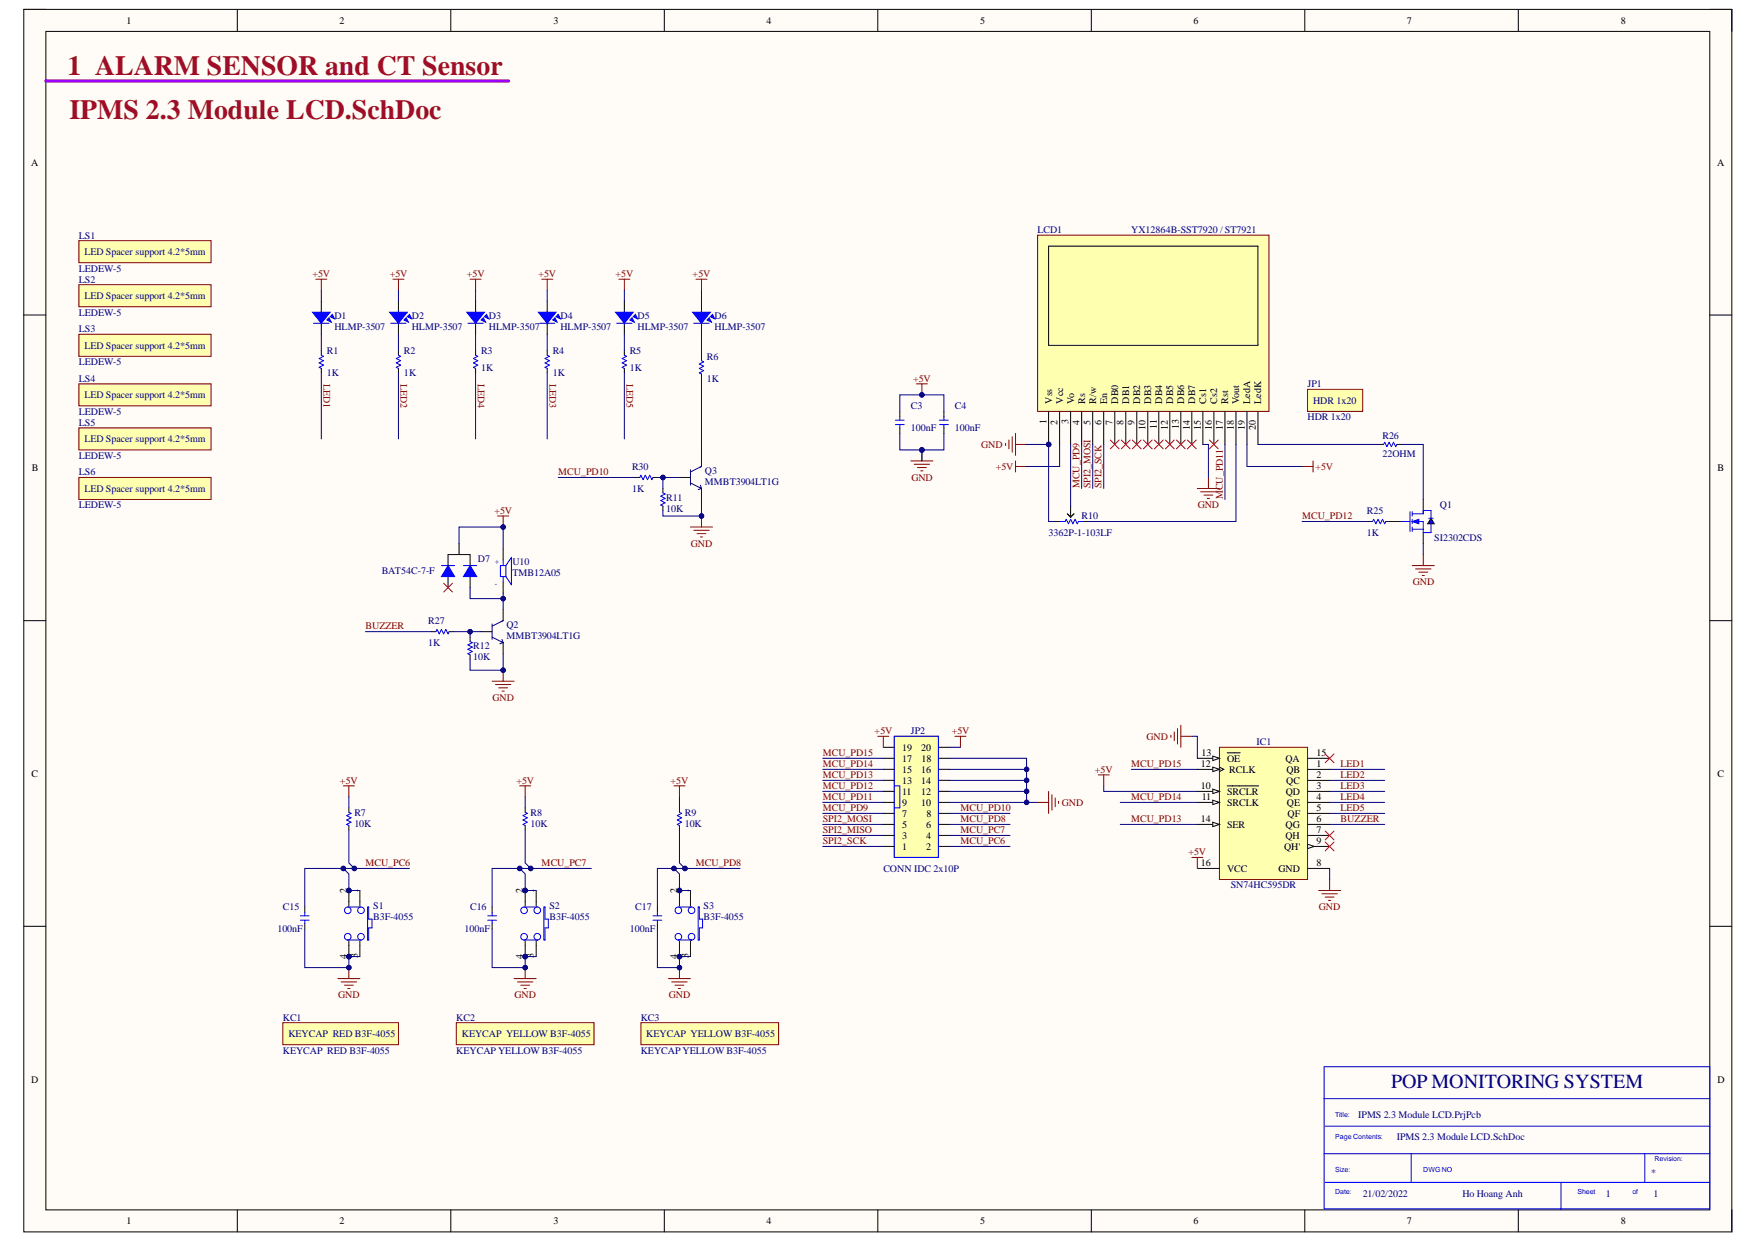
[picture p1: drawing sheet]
<svg xmlns="http://www.w3.org/2000/svg" width="297mm" height="210mm" viewBox="0 0 297 210" stroke-linecap="round" stroke-linejoin="round" font-family="sans-serif">
<defs><g id="words">
<g font-size="4.7" fill="#9e0e29">
<text x="11.4" y="12.7">1 ALARM SENSOR and CT Sensor</text>
<text x="11.7" y="20.1">IPMS 2.3 Module LCD.SchDoc</text>
</g>
<text font-size="3.4" fill="#000080" x="235.1" y="183.7">POP MONITORING SYSTEM</text>
<g font-size="1.7">
<text x="21.4" y="4">1</text>
<text x="57.3" y="4">2</text>
<text x="93.5" y="4">3</text>
<text x="129.5" y="4">4</text>
<text x="165.6" y="4">5</text>
<text x="201.7" y="4">6</text>
<text x="237.7" y="4">7</text>
<text x="273.8" y="4">8</text>
<text x="5.3" y="28">A</text>
<text x="290.1" y="28">A</text>
<text x="176.8" y="71.6" transform="rotate(-90 176.8 71.6)">1</text>
<text x="177.8" y="68.1" transform="rotate(-90 177.8 68.1)">Vss</text>
<text x="178.7" y="71.7" transform="rotate(-90 178.7 71.7)">2</text>
<text x="179.6" y="68.1" transform="rotate(-90 179.6 68.1)">Vcc</text>
<text x="180.5" y="71.7" transform="rotate(-90 180.5 71.7)">3</text>
<text x="181.5" y="68.1" transform="rotate(-90 181.5 68.1)">Vo</text>
<text x="182.4" y="71.7" transform="rotate(-90 182.4 71.7)">4</text>
<text x="183.3" y="68.1" transform="rotate(-90 183.3 68.1)">Rs</text>
<text x="184.3" y="71.7" transform="rotate(-90 184.3 71.7)">5</text>
<text x="185.2" y="68.1" transform="rotate(-90 185.2 68.1)">R/w</text>
<text x="186.1" y="71.7" transform="rotate(-90 186.1 71.7)">6</text>
<text x="187.1" y="68.1" transform="rotate(-90 187.1 68.1)">En</text>
<text x="188" y="71.7" transform="rotate(-90 188 71.7)">7</text>
<text x="188.9" y="68.1" transform="rotate(-90 188.9 68.1)">DB0</text>
<text x="189.9" y="71.7" transform="rotate(-90 189.9 71.7)">8</text>
<text x="190.8" y="68.1" transform="rotate(-90 190.8 68.1)">DB1</text>
<text x="191.7" y="71.7" transform="rotate(-90 191.7 71.7)">9</text>
<text x="192.6" y="68.1" transform="rotate(-90 192.6 68.1)">DB2</text>
<text x="194.5" y="68.1" transform="rotate(-90 194.5 68.1)">DB3</text>
<text x="196.4" y="68.1" transform="rotate(-90 196.4 68.1)">DB4</text>
<text x="198.2" y="68.1" transform="rotate(-90 198.2 68.1)">DB5</text>
<text x="200.1" y="68.1" transform="rotate(-90 200.1 68.1)">DB6</text>
<text x="201.9" y="68.1" transform="rotate(-90 201.9 68.1)">DB7</text>
<text x="203.8" y="68.1" transform="rotate(-90 203.8 68.1)">Cs1</text>
<text x="205.7" y="68.1" transform="rotate(-90 205.7 68.1)">Cs2</text>
<text x="207.5" y="68.1" transform="rotate(-90 207.5 68.1)">Rst</text>
<text x="209.4" y="68.1" transform="rotate(-90 209.4 68.1)">Vout</text>
<text x="211.3" y="68.1" transform="rotate(-90 211.3 68.1)">LedA</text>
<text x="213.1" y="68.1" transform="rotate(-90 213.1 68.1)">LedK</text>
<text x="193.6" y="72.6" transform="rotate(-90 193.6 72.6)">10</text>
<text x="195.4" y="72.4" transform="rotate(-90 195.4 72.4)">11</text>
<text x="197.3" y="72.6" transform="rotate(-90 197.3 72.6)">12</text>
<text x="199.2" y="72.5" transform="rotate(-90 199.2 72.5)">13</text>
<text x="201" y="72.6" transform="rotate(-90 201 72.6)">14</text>
<text x="202.9" y="72.5" transform="rotate(-90 202.9 72.5)">15</text>
<text x="204.7" y="72.6" transform="rotate(-90 204.7 72.6)">16</text>
<text x="206.6" y="72.5" transform="rotate(-90 206.6 72.5)">17</text>
<text x="208.5" y="72.5" transform="rotate(-90 208.5 72.5)">18</text>
<text x="210.3" y="72.6" transform="rotate(-90 210.3 72.6)">19</text>
<text x="212.2" y="72.6" transform="rotate(-90 212.2 72.6)">20</text>
<text x="5.4" y="79.6">B</text>
<text x="290.2" y="79.6">B</text>
<text x="5.3" y="131.2">C</text>
<text x="152.4" y="130.5">15</text>
<text x="152.4" y="128.6">17</text>
<text x="152.4" y="126.8">19</text>
<text x="155.6" y="130.5">16</text>
<text x="155.6" y="126.8">20</text>
<text x="155.7" y="128.6">18</text>
<text x="202.9" y="129.6">12</text>
<text x="203" y="127.7">13</text>
<text x="207.3" y="128.6">OE</text>
<text x="207.7" y="130.5">RCLK</text>
<text x="217.2" y="128.6">QA</text>
<text x="217.4" y="130.5">QB</text>
<text x="222.4" y="127.7">15</text>
<text x="222.4" y="129.6">1</text>
<text x="222.4" y="131.4">2</text>
<text x="290.2" y="131.2">C</text>
<text x="152.4" y="137.9">7</text>
<text x="152.4" y="136.1">9</text>
<text x="152.4" y="134.2">11</text>
<text x="152.4" y="132.4">13</text>
<text x="155.6" y="136.1">10</text>
<text x="155.6" y="134.2">12</text>
<text x="155.6" y="132.4">14</text>
<text x="156.5" y="137.9">8</text>
<text x="202.9" y="133.3">10</text>
<text x="203" y="135.2">11</text>
<text x="207.3" y="134.2">SRCLR</text>
<text x="207.3" y="136.1">SRCLK</text>
<text x="217.3" y="134.2">QD</text>
<text x="217.3" y="132.4">QC</text>
<text x="217.4" y="136.1">QE</text>
<text x="217.6" y="137.9">QF</text>
<text x="222.4" y="133.3">3</text>
<text x="222.4" y="135.2">4</text>
<text x="222.4" y="137">5</text>
<text x="152.4" y="143.5">1</text>
<text x="152.4" y="141.7">3</text>
<text x="152.4" y="139.8">5</text>
<text x="156.5" y="143.5">2</text>
<text x="156.5" y="141.7">4</text>
<text x="156.5" y="139.8">6</text>
<text x="202.9" y="138.9">14</text>
<text x="207.3" y="139.8">SER</text>
<text x="217" y="143.5">QH'</text>
<text x="217.2" y="139.8">QG</text>
<text x="217.2" y="141.7">QH</text>
<text x="222.4" y="138.9">6</text>
<text x="222.4" y="140.7">7</text>
<text x="222.4" y="142.6">9</text>
<text x="202.9" y="146.3">16</text>
<text x="207.3" y="147.2">VCC</text>
<text x="216" y="147.2">GND</text>
<text x="222.4" y="146.3">8</text>
<text x="58.6" y="150.7" transform="rotate(-90 58.6 150.7)">2</text>
<text x="60.4" y="150.7" transform="rotate(-90 60.4 150.7)">1</text>
<text x="88.4" y="150.7" transform="rotate(-90 88.4 150.7)">2</text>
<text x="90.2" y="150.7" transform="rotate(-90 90.2 150.7)">1</text>
<text x="114.4" y="150.7" transform="rotate(-90 114.4 150.7)">2</text>
<text x="116.3" y="150.7" transform="rotate(-90 116.3 150.7)">1</text>
<text x="58.6" y="161.9" transform="rotate(-90 58.6 161.9)">4</text>
<text x="60.4" y="161.9" transform="rotate(-90 60.4 161.9)">3</text>
<text x="88.4" y="161.9" transform="rotate(-90 88.4 161.9)">4</text>
<text x="90.2" y="161.9" transform="rotate(-90 90.2 161.9)">3</text>
<text x="114.4" y="161.9" transform="rotate(-90 114.4 161.9)">4</text>
<text x="116.3" y="161.9" transform="rotate(-90 116.3 161.9)">3</text>
<text x="5.3" y="182.8">D</text>
<text x="290.2" y="182.8">D</text>
<text x="21.4" y="206.8">1</text>
<text x="57.3" y="206.8">2</text>
<text x="93.5" y="206.8">3</text>
<text x="129.5" y="206.8">4</text>
<text x="165.6" y="206.8">5</text>
<text x="201.7" y="206.8">6</text>
<text x="237.7" y="206.8">7</text>
<text x="273.8" y="206.8">8</text>
</g>
<g font-size="1.7" fill="#000080">
<text x="13.3" y="40.3">LS1</text>
<text x="175.3" y="39.4">LCD1</text>
<text x="191.1" y="39.4">YX12864B-SST7920 / ST7921</text>
<text x="13.3" y="45.9">LEDEW-5</text>
<text x="13.3" y="47.7">LS2</text>
<text x="14.3" y="43.1">LED Spacer support 4.2*5mm</text>
<text x="13.3" y="53.3">LEDEW-5</text>
<text x="14.3" y="50.5">LED Spacer support 4.2*5mm</text>
<text x="56.5" y="53.9">D1</text>
<text x="69.6" y="53.9">D2</text>
<text x="82.6" y="53.9">D3</text>
<text x="94.7" y="53.9">D4</text>
<text x="107.7" y="53.9">D5</text>
<text x="120.7" y="53.9">D6</text>
<text x="13.3" y="56.1">LS3</text>
<text x="14.3" y="58.9">LED Spacer support 4.2*5mm</text>
<text x="55.2" y="59.8">R1</text>
<text x="56.5" y="55.7">HLMP-3507</text>
<text x="68.3" y="59.8">R2</text>
<text x="69.6" y="55.7">HLMP-3507</text>
<text x="81.3" y="59.8">R3</text>
<text x="82.6" y="55.7">HLMP-3507</text>
<text x="93.4" y="59.8">R4</text>
<text x="94.7" y="55.7">HLMP-3507</text>
<text x="106.4" y="59.8">R5</text>
<text x="107.7" y="55.7">HLMP-3507</text>
<text x="120.7" y="55.7">HLMP-3507</text>
<text x="13.3" y="61.7">LEDEW-5</text>
<text x="13.3" y="64.5">LS4</text>
<text x="55.2" y="63.5">1K</text>
<text x="68.3" y="63.5">1K</text>
<text x="81.3" y="62.6">1K</text>
<text x="93.4" y="63.5">1K</text>
<text x="106.4" y="62.6">1K</text>
<text x="119.4" y="60.8">R6</text>
<text x="119.4" y="64.5">1K</text>
<text x="220.9" y="65.4">JP1</text>
<text x="13.3" y="70">LEDEW-5</text>
<text x="13.3" y="71.9">LS5</text>
<text x="14.3" y="67.3">LED Spacer support 4.2*5mm</text>
<text x="153.9" y="69.1">C3</text>
<text x="161.3" y="69.1">C4</text>
<text x="220.9" y="71">HDR 1x20</text>
<text x="221.9" y="68.2">HDR 1x20</text>
<text x="13.3" y="77.5">LEDEW-5</text>
<text x="14.3" y="74.7">LED Spacer support 4.2*5mm</text>
<text x="153.9" y="72.8">100nF</text>
<text x="161.3" y="72.8">100nF</text>
<text x="233.6" y="74.1">R26</text>
<text x="233.6" y="77.1">22OHM</text>
<text x="13.3" y="80.3">LS6</text>
<text x="14.3" y="83.1">LED Spacer support 4.2*5mm</text>
<text x="106.8" y="79.3">R30</text>
<text x="106.8" y="83.1">1K</text>
<text x="119.1" y="80.1">Q3</text>
<text x="119.1" y="82">MMBT3904LT1G</text>
<text x="13.3" y="85.8">LEDEW-5</text>
<text x="112.6" y="84.5">R11</text>
<text x="112.6" y="86.4">10K</text>
<text x="182.7" y="87.7">R10</text>
<text x="231" y="86.8">R25</text>
<text x="243.3" y="85.8">Q1</text>
<text x="80.7" y="95">D7</text>
<text x="86.6" y="95.4">U10</text>
<text x="177.2" y="90.5">3362P-1-103LF</text>
<text x="231" y="90.5">1K</text>
<text x="242.3" y="91.4">SI2302CDS</text>
<text x="64.5" y="97">BAT54C-7-F</text>
<text x="86.6" y="97.3">TMB12A05</text>
<text x="72.4" y="105.4">R27</text>
<text x="85.6" y="106.1">Q2</text>
<text x="85.6" y="108">MMBT3904LT1G</text>
<text x="72.4" y="109.1">1K</text>
<text x="80" y="109.7">R12</text>
<text x="80" y="111.5">10K</text>
<text x="153.9" y="124">JP2</text>
<text x="212.3" y="125.9">IC1</text>
<text x="59.9" y="137.7">R7</text>
<text x="89.7" y="137.7">R8</text>
<text x="115.7" y="137.7">R9</text>
<text x="59.9" y="139.6">10K</text>
<text x="89.7" y="139.6">10K</text>
<text x="115.7" y="139.6">10K</text>
<text x="149.3" y="147.2">CONN IDC 2x10P</text>
<text x="47.8" y="153.7">C15</text>
<text x="63.1" y="153.6">S1</text>
<text x="63.1" y="155.4">B3F-4055</text>
<text x="79.4" y="153.7">C16</text>
<text x="92.8" y="153.6">S2</text>
<text x="92.8" y="155.4">B3F-4055</text>
<text x="107.3" y="153.7">C17</text>
<text x="118.9" y="153.6">S3</text>
<text x="118.9" y="155.4">B3F-4055</text>
<text x="208" y="150">SN74HC595DR</text>
<text x="46.9" y="157.5">100nF</text>
<text x="78.5" y="157.5">100nF</text>
<text x="106.4" y="157.5">100nF</text>
<text x="47.8" y="172.3">KC1</text>
<text x="77.1" y="172.3">KC2</text>
<text x="108.3" y="172.3">KC3</text>
<text x="47.8" y="177.9">KEYCAP RED B3F-4055</text>
<text x="48.7" y="175.1">KEYCAP RED B3F-4055</text>
<text x="77.1" y="177.9">KEYCAP YELLOW B3F-4055</text>
<text x="78" y="175.1">KEYCAP YELLOW B3F-4055</text>
<text x="108.3" y="177.9">KEYCAP YELLOW B3F-4055</text>
<text x="109.2" y="175.1">KEYCAP YELLOW B3F-4055</text>
<text x="229.5" y="188.7">IPMS 2.3 Module LCD.PrjPcb</text>
<text x="236" y="192.4">IPMS 2.3 Module LCD.SchDoc</text>
<text x="230.2" y="202.1">21/02/2022</text>
<text x="247.1" y="202.1">Ho Hoang Anh</text>
<text x="271.3" y="202.1">1</text>
<text x="279" y="198.6">*</text>
<text x="279.4" y="202.1">1</text>
</g>
<g font-size="1.7" fill="#800000">
<text x="52.8" y="46.8">+5V</text>
<text x="65.9" y="46.8">+5V</text>
<text x="78.9" y="46.8">+5V</text>
<text x="91" y="46.8">+5V</text>
<text x="104" y="46.8">+5V</text>
<text x="117" y="46.8">+5V</text>
<text x="54.6" y="64.8" transform="rotate(90 54.6 64.8)">LED1</text>
<text x="67.7" y="64.8" transform="rotate(90 67.7 64.8)">LED2</text>
<text x="80.7" y="64.8" transform="rotate(90 80.7 64.8)">LED4</text>
<text x="92.8" y="64.8" transform="rotate(90 92.8 64.8)">LED3</text>
<text x="105.9" y="64.8" transform="rotate(90 105.9 64.8)">LED5</text>
<text x="154.3" y="64.5">+5V</text>
<text x="165.8" y="75.6">GND</text>
<text x="94.3" y="80.3">MCU_PD10</text>
<text x="154" y="81.2">GND</text>
<text x="168.2" y="79.3">+5V</text>
<text x="182.4" y="82.5" transform="rotate(-90 182.4 82.5)">MCU_PD9</text>
<text x="184.3" y="82.5" transform="rotate(-90 184.3 82.5)">SPI2_MOSI</text>
<text x="186.1" y="82.5" transform="rotate(-90 186.1 82.5)">SPI2_SCK</text>
<text x="222.2" y="79.3">+5V</text>
<text x="83.5" y="86.8">+5V</text>
<text x="202.4" y="85.8">GND</text>
<text x="206.6" y="84.3" transform="rotate(-90 206.6 84.3)">MCU_PD11</text>
<text x="220" y="87.7">MCU_PD12</text>
<text x="116.7" y="92.4">GND</text>
<text x="238.7" y="98.9">GND</text>
<text x="61.7" y="106.3">BUZZER</text>
<text x="83.2" y="118.4">GND</text>
<text x="147.8" y="124">+5V</text>
<text x="160.8" y="124">+5V</text>
<text x="193.7" y="124.9">GND</text>
<text x="139" y="127.7">MCU_PD15</text>
<text x="139" y="129.6">MCU_PD14</text>
<text x="139" y="131.4">MCU_PD13</text>
<text x="185" y="130.5">+5V</text>
<text x="191.1" y="129.6">MCU_PD15</text>
<text x="226.5" y="129.6">LED1</text>
<text x="226.5" y="131.4">LED2</text>
<text x="57.4" y="132.4">+5V</text>
<text x="87.3" y="132.4">+5V</text>
<text x="113.3" y="132.4">+5V</text>
<text x="139" y="135.2">MCU_PD11</text>
<text x="139" y="133.3">MCU_PD12</text>
<text x="139" y="137">MCU_PD9</text>
<text x="162.3" y="137">MCU_PD10</text>
<text x="179.4" y="136.1">GND</text>
<text x="191.1" y="135.2">MCU_PD14</text>
<text x="226.5" y="133.3">LED3</text>
<text x="226.5" y="135.2">LED4</text>
<text x="226.5" y="137">LED5</text>
<text x="139" y="142.6">SPI2_SCK</text>
<text x="139" y="138.9">SPI2_MOSI</text>
<text x="139" y="140.7">SPI2_MISO</text>
<text x="162.3" y="138.9">MCU_PD8</text>
<text x="162.3" y="142.6">MCU_PC6</text>
<text x="162.3" y="140.7">MCU_PC7</text>
<text x="191.1" y="138.9">MCU_PD13</text>
<text x="226.5" y="138.9">BUZZER</text>
<text x="61.7" y="146.3">MCU_PC6</text>
<text x="91.5" y="146.3">MCU_PC7</text>
<text x="117.6" y="146.3">MCU_PD8</text>
<text x="200.8" y="144.4">+5V</text>
<text x="222.8" y="153.7">GND</text>
<text x="57.1" y="168.6">GND</text>
<text x="87" y="168.6">GND</text>
<text x="113" y="168.6">GND</text>
</g>
<g font-size="1.4" fill="#000080">
<text x="83.6" y="95.2">+</text>
<text x="83.6" y="98.9">-</text>
</g>
<g font-size="1.2" fill="#00f">
<text x="225.6" y="188.6">Title:</text>
<text x="225.6" y="197.9">Size:</text>
<text x="225.6" y="192.4">Page Contents:</text>
<text x="240.5" y="197.9">DWG NO</text>
<text x="279.6" y="196.1">Revision:</text>
<text x="225.6" y="201.6">Date:</text>
<text x="266.5" y="201.6">Sheet</text>
<text x="275.8" y="201.6">of</text>
</g>
</g></defs>
<path d="M4 1.6h288.6v206.4h-288.6z" fill-rule="evenodd" fill="#fffcf8"/>
<path d="M4 1.6h288.6v206.4h-288.6z" fill="none" stroke="#000" stroke-width=".17"/>
<path d="M7.8 5.3h281.1v199h-281.1z" fill-rule="evenodd" fill="#fffcf8"/>
<g fill="none" stroke="#000" stroke-width=".17">
<path d="M4 1.6h3.7M7.8 5.3h281.1v199h-281.1zM40.1 1.6v3.7M76.2 1.6v3.7M112.2 1.6v3.7M148.3 1.6v3.7M184.4 1.6v3.7M220.5 1.6v3.7M256.5 1.6v3.7M288.9 1.6h3.7v3.7M4 53.2h3.7M288.9 53.2h3.7"/>
<path d="M4 104.8h3.7M288.9 104.8h3.7M4 156.4h3.7M288.9 156.4h3.7M40.1 204.3v3.7M76.2 204.3v3.7M112.2 204.3v3.7M148.3 204.3v3.7M184.4 204.3v3.7M220.5 204.3v3.7M256.5 204.3v3.7M292.6 204.3v3.7"/>
</g>
<path d="M55.8 53.5l.4-.4 .3 .7z" fill="#00f"/>
<path d="M55.8 53.5l.4-.4 .3 .7z" fill="none" stroke="#00f" stroke-width=".17"/>
<path d="M55.2 54l.4-.3 .4 .7z" fill="#00f"/>
<path d="M55.2 54l.4-.3 .4 .7z" fill="none" stroke="#00f" stroke-width=".17"/>
<path d="M52.8 52.7h3l-1.5 1.9z" fill="#00f"/>
<path d="M52.8 52.7h3l-1.5 1.9zM53 54.6h2.6M54.3 52.5v.6M54.3 54.4v.4M54.3 60l.4 .2-.8 .3 .8 .4-.8 .4 .8 .4-.8 .3 .4 .2" fill="none" stroke="#00f" stroke-width=".17"/>
<path d="M54.3 50.9v1.8M54.3 54.6v1.8M54.3 59.2v.8M54.3 62.2v.8" fill="none" stroke="#000" stroke-width=".17"/>
<path d="M53.4 47.1h1.8M54.3 47.1v1.9" fill="none" stroke="#800000" stroke-width=".17"/>
<path d="M68.8 53.5l.4-.4 .4 .7z" fill="#00f"/>
<path d="M68.8 53.5l.4-.4 .4 .7z" fill="none" stroke="#00f" stroke-width=".17"/>
<path d="M68.3 54l.3-.3 .4 .7z" fill="#00f"/>
<path d="M68.3 54l.3-.3 .4 .7z" fill="none" stroke="#00f" stroke-width=".17"/>
<path d="M65.8 52.7h3l-1.5 1.9z" fill="#00f"/>
<path d="M65.8 52.7h3l-1.5 1.9zM66 54.6h2.6M67.3 52.5v.6M67.3 54.4v.4M67.3 60l.4 .2-.8 .3 .8 .4-.8 .4 .8 .4-.8 .3 .4 .2" fill="none" stroke="#00f" stroke-width=".17"/>
<path d="M67.3 50.9v1.8M67.3 54.6v1.8M67.3 59.2v.8M67.3 62.2v.8" fill="none" stroke="#000" stroke-width=".17"/>
<path d="M81.8 53.5l.4-.4 .4 .7z" fill="#00f"/>
<path d="M81.8 53.5l.4-.4 .4 .7z" fill="none" stroke="#00f" stroke-width=".17"/>
<path d="M81.3 54l.4-.3 .3 .7z" fill="#00f"/>
<path d="M81.3 54l.4-.3 .3 .7z" fill="none" stroke="#00f" stroke-width=".17"/>
<path d="M78.9 52.7h2.9l-1.4 1.9z" fill="#00f"/>
<path d="M78.9 52.7h2.9l-1.4 1.9zM79.1 54.6h2.6M80.4 52.5v.6M80.4 54.4v.4M80.4 60l.3 .2-.7 .3 .7 .4-.7 .4 .7 .4-.7 .3 .4 .2" fill="none" stroke="#00f" stroke-width=".17"/>
<path d="M80.4 50.9v1.8M80.4 54.6v1.8M80.4 59.2v.8M80.4 62.2v.8" fill="none" stroke="#000" stroke-width=".17"/>
<path d="M93.9 53.5l.4-.4 .4 .7z" fill="#00f"/>
<path d="M93.9 53.5l.4-.4 .4 .7z" fill="none" stroke="#00f" stroke-width=".17"/>
<path d="M93.4 54l.4-.3 .3 .7z" fill="#00f"/>
<path d="M93.4 54l.4-.3 .3 .7z" fill="none" stroke="#00f" stroke-width=".17"/>
<path d="M91 52.7h2.9l-1.4 1.9z" fill="#00f"/>
<path d="M91 52.7h2.9l-1.4 1.9zM91.2 54.6h2.6M92.5 52.5v.6M92.5 54.4v.4M92.5 60l.3 .2-.7 .3 .7 .4-.7 .4 .7 .4-.7 .3 .4 .2" fill="none" stroke="#00f" stroke-width=".17"/>
<path d="M92.5 50.9v1.8M92.5 54.6v1.8M92.5 59.2v.8M92.5 62.2v.8" fill="none" stroke="#000" stroke-width=".17"/>
<path d="M107 53.5l.4-.4 .3 .7z" fill="#00f"/>
<path d="M107 53.5l.4-.4 .3 .7z" fill="none" stroke="#00f" stroke-width=".17"/>
<path d="M106.4 54l.4-.3 .4 .7z" fill="#00f"/>
<path d="M106.4 54l.4-.3 .4 .7z" fill="none" stroke="#00f" stroke-width=".17"/>
<path d="M104 52.7h3l-1.5 1.9z" fill="#00f"/>
<path d="M104 52.7h3l-1.5 1.9zM104.2 54.6h2.6M105.5 52.5v.6M105.5 54.4v.4M105.5 60l.4 .2-.8 .3 .8 .4-.8 .4 .8 .4-.8 .3 .4 .2" fill="none" stroke="#00f" stroke-width=".17"/>
<path d="M105.5 50.9v1.8M105.5 54.6v1.8M105.5 59.2v.8M105.5 62.2v.8" fill="none" stroke="#000" stroke-width=".17"/>
<path d="M120.4 53.1l.4 .7-.8-.3z" fill="#00f"/>
<path d="M120.4 53.1l.4 .7-.8-.3z" fill="none" stroke="#00f" stroke-width=".17"/>
<path d="M119.5 54l.3-.3 .4 .7z" fill="#00f"/>
<path d="M119.5 54l.3-.3 .4 .7z" fill="none" stroke="#00f" stroke-width=".17"/>
<path d="M117 52.7h3l-1.5 1.9z" fill="#00f"/>
<path d="M117 52.7h3l-1.5 1.9zM117.2 54.6h2.6M118.5 52.5v.6M118.5 54.4v.4M118.5 60.9l.4 .2-.7 .4 .7 .3-.7 .4 .7 .4-.7 .4 .3 .1M58.9 137.2l.4 .2-.7 .3 .7 .4-.7 .4 .7 .3-.7 .4 .3 .2" fill="none" stroke="#00f" stroke-width=".17"/>
<path d="M118.5 50.9v1.8M118.5 54.6v1.8M118.5 60.2v.7M118.5 63.1v.8M58.9 136.4v.8M58.9 139.4v.7" fill="none" stroke="#000" stroke-width=".17"/>
<path d="M58 132.7h1.9M58.9 132.7v1.9M57.1 165.3h3.7M57.6 165.8h2.7M58.2 166.4h1.5M58.8 166.9h.3M58.9 163.4v1.9" fill="none" stroke="#800000" stroke-width=".17"/>
<circle cx="58.9" cy="163.4" r=".37" fill="#000080"/>
<circle cx="58.9" cy="163.4" r=".37" fill="none" stroke="#000080" stroke-width=".17"/>
<path d="M87.8 132.7h1.9M88.7 132.7v1.9M86.9 165.3h3.7M87.4 165.8h2.6M88 166.4h1.5M88.6 166.9h.3M88.7 163.4v1.9" fill="none" stroke="#800000" stroke-width=".17"/>
<path d="M88.7 136.4v.8M88.7 139.4v.7" fill="none" stroke="#000" stroke-width=".17"/>
<path d="M88.7 137.2l.4 .2-.7 .3 .7 .4-.7 .4 .7 .3-.7 .4 .3 .2" fill="none" stroke="#00f" stroke-width=".17"/>
<circle cx="88.7" cy="163.4" r=".37" fill="#000080"/>
<circle cx="88.7" cy="163.4" r=".37" fill="none" stroke="#000080" stroke-width=".17"/>
<path d="M113.9 132.7h1.8M114.8 132.7v1.9M112.9 165.3h3.8M113.5 165.8h2.6M114.1 166.4h1.4M114.6 166.9h.4M114.8 163.4v1.9" fill="none" stroke="#800000" stroke-width=".17"/>
<path d="M114.8 136.4v.8M114.8 139.4v.7" fill="none" stroke="#000" stroke-width=".17"/>
<path d="M114.8 137.2l.4 .2-.8 .3 .8 .4-.8 .4 .8 .3-.8 .4 .4 .2" fill="none" stroke="#00f" stroke-width=".17"/>
<circle cx="114.8" cy="163.4" r=".37" fill="#000080"/>
<circle cx="114.8" cy="163.4" r=".37" fill="none" stroke="#000080" stroke-width=".17"/>
<path d="M154.8 64.8h1.9M155.8 64.8v1.9M169.9 74.9v.3M170.5 74.3v1.5M171 73.8v2.6M171.6 73.2v3.7M171.6 77.8v1.9M171.6 75.1h1.9M171.6 78.8h1.9M220 78.8h1.9M221.9 77.8v1.9" fill="none" stroke="#800000" stroke-width=".17"/>
<path d="M152 69.5v.9M152 72.3v.9" fill="none" stroke="#000" stroke-width=".17"/>
<path d="M151.3 71h1.5M151.3 71.7h1.5M152 70.4v.6M152 71.7v.6" fill="none" stroke="#00f" stroke-width=".17"/>
<circle cx="155.8" cy="66.7" r=".37" fill="#000080"/>
<circle cx="155.8" cy="66.7" r=".37" fill="none" stroke="#000080" stroke-width=".17"/>
<path d="M153.9 77.8h3.7M154.5 78.4h2.6M155 79h1.5M155.6 79.5h.4M155.8 76v1.8" fill="none" stroke="#800000" stroke-width=".17"/>
<circle cx="155.8" cy="76" r=".37" fill="#000080"/>
<circle cx="155.8" cy="76" r=".37" fill="none" stroke="#000080" stroke-width=".17"/>
<circle cx="58.9" cy="150.4" r=".37" fill="#000080"/>
<circle cx="58.9" cy="150.4" r=".37" fill="none" stroke="#000080" stroke-width=".17"/>
<circle cx="58.9" cy="161.5" r=".37" fill="#000080"/>
<circle cx="58.9" cy="161.5" r=".37" fill="none" stroke="#000080" stroke-width=".17"/>
<path d="M58.9 150.4v1.8M60.8 150.4v1.8" fill="none" stroke="#000" stroke-width=".17"/>
<circle cx="58.9" cy="150.4" r=".37" fill="#000080"/>
<circle cx="58.9" cy="150.4" r=".37" fill="none" stroke="#000080" stroke-width=".17"/>
<g fill="none" stroke="#00f" stroke-width=".17">
<path d="M62.1 153.2h.2v2h.6v1.5h-.6v2h-.2z"/>
<circle cx="61" cy="153.7" r=".56"/>
<circle cx="61" cy="158.2" r=".56"/>
</g>
<path d="M58.9 159.7v1.8M60.8 159.7v1.8" fill="none" stroke="#000" stroke-width=".17"/>
<circle cx="58.9" cy="161.5" r=".37" fill="#000080"/>
<circle cx="58.9" cy="161.5" r=".37" fill="none" stroke="#000080" stroke-width=".17"/>
<g fill="none" stroke="#00f" stroke-width=".17">
<path d="M58.8 153.2h2.2M58.8 158.7h2.2"/>
<circle cx="58.8" cy="153.7" r=".56"/>
<circle cx="58.8" cy="158.2" r=".56"/>
</g>
<path d="M58.9 152.2v.8M58.9 158.9v.8M60.8 152.2v.8M60.8 158.9v.8" fill="none" stroke="#000" stroke-width=".17"/>
<circle cx="88.7" cy="150.4" r=".37" fill="#000080"/>
<circle cx="88.7" cy="150.4" r=".37" fill="none" stroke="#000080" stroke-width=".17"/>
<circle cx="88.7" cy="161.5" r=".37" fill="#000080"/>
<circle cx="88.7" cy="161.5" r=".37" fill="none" stroke="#000080" stroke-width=".17"/>
<path d="M88.7 150.4v1.8M90.6 150.4v1.8" fill="none" stroke="#000" stroke-width=".17"/>
<circle cx="88.7" cy="150.4" r=".37" fill="#000080"/>
<circle cx="88.7" cy="150.4" r=".37" fill="none" stroke="#000080" stroke-width=".17"/>
<g fill="none" stroke="#00f" stroke-width=".17">
<path d="M91.9 153.2h.2v2h.5v1.5h-.5v2h-.2z"/>
<circle cx="90.8" cy="153.7" r=".56"/>
<circle cx="90.8" cy="158.2" r=".56"/>
</g>
<path d="M88.7 159.7v1.8M90.6 159.7v1.8" fill="none" stroke="#000" stroke-width=".17"/>
<circle cx="88.7" cy="161.5" r=".37" fill="#000080"/>
<circle cx="88.7" cy="161.5" r=".37" fill="none" stroke="#000080" stroke-width=".17"/>
<g fill="none" stroke="#00f" stroke-width=".17">
<path d="M88.6 153.2h2.2M88.6 158.7h2.2"/>
<circle cx="88.5" cy="153.7" r=".56"/>
<circle cx="88.5" cy="158.2" r=".56"/>
</g>
<path d="M88.7 152.2v.8M88.7 158.9v.8M90.6 152.2v.8M90.6 158.9v.8" fill="none" stroke="#000" stroke-width=".17"/>
<circle cx="114.8" cy="150.4" r=".37" fill="#000080"/>
<circle cx="114.8" cy="150.4" r=".37" fill="none" stroke="#000080" stroke-width=".17"/>
<circle cx="114.8" cy="161.5" r=".37" fill="#000080"/>
<circle cx="114.8" cy="161.5" r=".37" fill="none" stroke="#000080" stroke-width=".17"/>
<path d="M114.8 150.4v1.8M116.7 150.4v1.8" fill="none" stroke="#000" stroke-width=".17"/>
<circle cx="114.8" cy="150.4" r=".37" fill="#000080"/>
<circle cx="114.8" cy="150.4" r=".37" fill="none" stroke="#000080" stroke-width=".17"/>
<g fill="none" stroke="#00f" stroke-width=".17">
<path d="M118 153.2h.2v2h.5v1.5h-.5v2h-.2z"/>
<circle cx="116.8" cy="153.7" r=".56"/>
<circle cx="116.8" cy="158.2" r=".56"/>
</g>
<path d="M114.8 159.7v1.8M116.7 159.7v1.8" fill="none" stroke="#000" stroke-width=".17"/>
<circle cx="114.8" cy="161.5" r=".37" fill="#000080"/>
<circle cx="114.8" cy="161.5" r=".37" fill="none" stroke="#000080" stroke-width=".17"/>
<g fill="none" stroke="#00f" stroke-width=".17">
<path d="M114.6 153.2h2.3M114.6 158.7h2.3"/>
<circle cx="114.6" cy="153.7" r=".56"/>
<circle cx="114.6" cy="158.2" r=".56"/>
</g>
<path d="M114.8 152.2v.8M114.8 158.9v.8M116.7 152.2v.8M116.7 158.9v.8" fill="none" stroke="#000" stroke-width=".17"/>
<circle cx="177.2" cy="75.1" r=".37" fill="#000080"/>
<circle cx="177.2" cy="75.1" r=".37" fill="none" stroke="#000080" stroke-width=".17"/>
<path d="M175.3 39.7h39.1v29.8h-39.1z" fill-rule="evenodd" fill="#ffffb0"/>
<path d="M175.3 39.7h39.1v29.8h-39.1z" fill="none" stroke="#800000" stroke-width=".17"/>
<path d="M177.2 69.5v5.6" fill="none" stroke="#000" stroke-width=".17"/>
<circle cx="177.2" cy="75.1" r=".37" fill="#000080"/>
<circle cx="177.2" cy="75.1" r=".37" fill="none" stroke="#000080" stroke-width=".17"/>
<g fill="none" stroke="#000" stroke-width=".17">
<path d="M177.2 41.6h35.4v16.7h-35.4zM179 69.5v5.6M180.9 69.5v5.6M182.8 69.5v5.6M184.6 69.5v5.6M186.5 69.5v5.6M188.4 69.5v5.6M190.2 69.5v5.6M192.1 69.5v5.6M193.9 69.5v5.6M195.8 69.5v5.6M197.7 69.5v5.6"/>
<path d="M199.5 69.5v5.6M201.4 69.5v5.6M203.2 69.5v5.6M205.1 69.5v5.6M207 69.5v5.6M208.8 69.5v5.6M210.7 69.5v5.6M212.6 69.5v5.6"/>
</g>
<path d="M206 126.2h14.9v22.3h-14.9z" fill-rule="evenodd" fill="#ffffb0"/>
<path d="M206 126.2h14.9v22.3h-14.9z" fill="none" stroke="#800000" stroke-width=".17"/>
<path d="M202.3 128.1h3.7" fill="none" stroke="#000" stroke-width=".17"/>
<path d="M204.9 127.7l1.1 .4-1.1 .3z" fill="#f8fcff"/>
<path d="M202.3 129.9h3.7M204.9 127.7l1.1 .4-1.1 .3zM207.3 127.1h2.2" fill="none" stroke="#000" stroke-width=".17"/>
<path d="M204.9 129.5l1.1 .4-1.1 .4z" fill="#f8fcff"/>
<path d="M202.3 139.2h3.7M204.9 129.5l1.1 .4-1.1 .4zM206 129.5l.8 .4-.8 .4" fill="none" stroke="#000" stroke-width=".17"/>
<path d="M204.9 138.8l1.1 .4-1.1 .4z" fill="#f8fcff"/>
<path d="M202.3 133.6h3.7M204.9 138.8l1.1 .4-1.1 .4z" fill="none" stroke="#000" stroke-width=".17"/>
<path d="M204.9 133.3l1.1 .3-1.1 .4z" fill="#f8fcff"/>
<path d="M202.3 135.5h3.7M204.9 133.3l1.1 .3-1.1 .4zM207.3 132.7h5.4" fill="none" stroke="#000" stroke-width=".17"/>
<path d="M204.9 135.1l1.1 .4-1.1 .4z" fill="#f8fcff"/>
<path d="M204.9 135.1l1.1 .4-1.1 .4zM220.9 128.1h3.8M220.9 129.9h3.8M220.9 131.8h3.8M220.9 133.6h3.8M220.9 135.5h3.8M220.9 137.4h3.8M220.9 139.2h3.8M220.9 141.1h3.8M220.9 142.9h3.8" fill="none" stroke="#000" stroke-width=".17"/>
<path d="M220.9 142.6l1.1 .3-1.1 .4z" fill="#f8fcff"/>
<path d="M234.9 88.1h1.9M240.5 84.3v1.9M240.5 89.9v1.9M51.5 153.2v.9M51.5 156v.9M83.1 153.2v.9M83.1 156v.9M111.1 153.2v.9M111.1 156v.9M202.3 146.7h3.7M220.9 142.6l1.1 .3-1.1 .4zM220.9 146.7h3.8" fill="none" stroke="#000" stroke-width=".17"/>
<path d="M185.6 130.9h1.8M186.5 130.9v1.8M197.8 124.2v.3M198.4 123.6v1.5M199 123v2.6M199.5 122.5v3.7M199.5 124.3h1.9M222.8 150.4h3.7M223.3 150.9h2.7M223.9 151.5h1.5M224.5 152.1h.3M224.7 148.5v1.9" fill="none" stroke="#800000" stroke-width=".17"/>
<g fill="none" stroke="#00f" stroke-width=".17">
<path d="M236.8 88.1h1.4M238.2 86.4v3.3M238.6 86.8h1.9M238.6 88.1h1.9v1.8M238.6 89.4h1.9M238.6 86.4v.7M238.6 87.7v.7M238.6 89v.7M50.8 155.4h1.4M50.8 154.7h1.4M51.5 154.1v.6M51.5 155.4v.6"/>
<path d="M82.4 155.4h1.5M82.4 154.7h1.5M83.1 154.1v.6M83.1 155.4v.6M110.3 155.4h1.5M110.3 154.7h1.5M111.1 154.1v.6M111.1 155.4v.6"/>
</g>
<path d="M238.6 88.1l1.1-.4v.7z" fill="#00f"/>
<path d="M238.6 88.1l1.1-.4v.7zM240.5 86.2v.6" fill="none" stroke="#00f" stroke-width=".17"/>
<path d="M241.8 87.5l.5 .9h-1.1z" fill="#00f"/>
<path d="M241.8 87.5l.5 .9h-1.1zM81.3 106.7h1.8M85 102.9v1.9M85 108.5v1.9" fill="none" stroke="#000" stroke-width=".17"/>
<path d="M240.5 86.2h1.3v1.3M241.4 87.5h.8M241.8 88.4v1.5h-1.3" fill="none" stroke="#00f" stroke-width=".17"/>
<path d="M238.6 95.5h3.7M239.2 96.1h2.6M239.7 96.6h1.5M240.3 97.2h.4M240.5 93.7v1.8M83.1 115h3.8M83.7 115.6h2.6M84.3 116.2h1.5M84.8 116.7h.4M85 113.2v1.8" fill="none" stroke="#800000" stroke-width=".17"/>
<path d="M83.1 105.4v2.6" fill="none" stroke="#11037f" stroke-width=".17"/>
<path d="M83.1 107.6l1.9 .9M84.6 105l.4-.2-1.9 .9M84.6 108.3l.4 .2M84.8 108l.2 .5M85 108.5l-.5 .2" fill="none" stroke="#000080" stroke-width=".17"/>
<circle cx="85" cy="113.2" r=".37" fill="#000080"/>
<circle cx="85" cy="113.2" r=".37" fill="none" stroke="#000080" stroke-width=".17"/>
<path d="M233.8 75.1l.2-.4 .3 .7 .4-.7 .4 .7 .4-.7 .3 .7 .2-.3M85 94.6v.9M85 97.4v.9M85.5 95.5h-1v1.9h1M85.5 95.5v1.9M85.5 95.5l.9-1.4v4.7l-.9-1.4M231.9 88.1l.2-.4 .4 .7 .3-.7 .4 .7 .4-.7 .4 .7 .2-.3M73.7 106.7l.1-.4 .4 .7 .4-.7 .4 .7 .3-.7 .4 .7 .2-.3" fill="none" stroke="#00f" stroke-width=".17"/>
<path d="M233 75.1h.8M236 75.1h.8M85 92.7v1.9M85 98.3v1.9M231.2 88.1h.7M234.2 88.1h.7M72.9 106.7h.8M75.9 106.7h.7" fill="none" stroke="#000" stroke-width=".17"/>
<path d="M151.1 124.3h7.5v20.5h-7.5z" fill-rule="evenodd" fill="#ffffb0"/>
<g fill="none" stroke="#800000" stroke-width=".17">
<path d="M66.4 47.1h1.9M67.3 47.1v1.9M79.4 47.1h1.9M80.4 47.1v1.9M91.5 47.1h1.9M92.5 47.1v1.9M104.6 47.1h1.8M105.5 47.1v1.9M117.6 47.1h1.9M118.5 47.1v1.9M84.1 87.1h1.8M85 87.1v1.9"/>
<path d="M148.3 124.3h1.9M149.2 124.3v1.9M151.1 124.3h7.5v20.5h-7.5zM161.3 124.3h1.9M162.3 124.3v1.9M175.3 135.5h1.9M177.2 133.6v3.8M177.7 134.2v2.6M178.3 134.8v1.4M178.9 135.3v.4M201.4 144.8h1.8M202.3 144.8v1.9"/>
</g>
<g fill="none" stroke="#000" stroke-width=".17">
<path d="M149.2 139.2h1.9M149.2 137.4h1.9M149.2 135.5h1.9M149.2 133.6h1.9M149.2 131.8h1.9M149.2 129.9h1.9M149.2 128.1h1.9M149.2 126.2h1.9M158.6 139.2h1.8M158.6 137.4h1.8M158.6 135.5h1.8M158.6 133.6h1.8"/>
<path d="M158.6 131.8h1.8M158.6 129.9h1.8M158.6 128.1h1.8M158.6 126.2h1.8M149.2 142.9h1.9M149.2 141.1h1.9M158.6 142.9h1.8M158.6 141.1h1.8"/>
</g>
<path d="M151.1 132.7h.9v3.7h-.9M151.1 124.3h7.5v20.5h-7.5z" fill="none" stroke="#00f" stroke-width=".17"/>
<circle cx="85" cy="89" r=".37" fill="#000080"/>
<g fill="none" stroke="#000080" stroke-width=".17">
<path d="M118.2 79l.3-.2-1.8 .9M116.7 81.6l1.8 .9M118.3 81.9l.2 .6M118.5 82.5l-.5 .2"/>
<circle cx="85" cy="89" r=".37"/>
</g>
<path d="M116.7 89h3.7M117.2 89.6h2.6M117.8 90.1h1.5M118.3 90.7h.4M118.5 87.1v1.9M202.3 82.5h3.7M202.9 83h2.6M203.4 83.6h1.5M204 84.2h.4M204.2 80.6v1.9" fill="none" stroke="#800000" stroke-width=".17"/>
<path d="M118.5 76.9v1.9M159.5 69.5v.9M159.5 72.3v.9M107.4 80.6h.7M110.3 80.6h.8M114.8 80.6h1.9M118.5 82.5v1.8" fill="none" stroke="#000" stroke-width=".17"/>
<path d="M158.7 71h1.5M158.7 71.7h1.5M159.5 70.4v.6M159.5 71.7v.6M108.1 80.6l.2-.3 .4 .7 .3-.7 .4 .7 .4-.7 .3 .7 .2-.4" fill="none" stroke="#00f" stroke-width=".17"/>
<path d="M116.7 79.3v2.6" fill="none" stroke="#11037f" stroke-width=".17"/>
<circle cx="118.5" cy="87.1" r=".37" fill="#000080"/>
<circle cx="118.5" cy="87.1" r=".37" fill="none" stroke="#000080" stroke-width=".17"/>
<path d="M112 83.2l.4 .2-.8 .4 .8 .4-.8 .3 .8 .4-.8 .4 .4 .2M223.7 180.1h65.2v24h-65.2zM223.7 185.5h65.2M223.7 194.8h65.2M223.9 199.7h65M223.9 190.2h65M238.4 194.8v4.9M263.7 199.7v4.6M277.9 194.8v4.9" fill="none" stroke="#00f" stroke-width=".17"/>
<path d="M7.7 13.7h78.2" fill="none" stroke="#90f" stroke-width=".55"/>
<g fill="none" stroke="#f00" stroke-width=".17">
<path d="M187.6 74.3l1.5 1.5M189.1 74.3l-1.5 1.5M189.5 74.3l1.5 1.5M191 74.3l-1.5 1.5M191.3 74.3l1.5 1.5M192.8 74.3l-1.5 1.5M193.2 74.3l1.5 1.5M194.7 74.3l-1.5 1.5M195.1 74.3l1.4 1.5M196.5 74.3l-1.4 1.5M196.9 74.3l1.5 1.5M198.4 74.3l-1.5 1.5"/>
<path d="M198.8 74.3l1.5 1.5M200.3 74.3l-1.5 1.5M200.6 74.3l1.5 1.5M202.1 74.3l-1.5 1.5M204.4 74.3l1.5 1.5M205.9 74.3l-1.5 1.5M223.9 127.3l1.5 1.5M225.4 127.3l-1.5 1.5M223.9 142.2l1.5 1.5M223.9 140.3l1.5 1.5M225.4 142.2l-1.5 1.5M225.4 140.3l-1.5 1.5"/>
</g>
<path d="M75.7 97.4v1.8M77.6 91.8v1.8M112 82.5v.7M112 85.5v.7" fill="none" stroke="#000" stroke-width=".17"/>
<path d="M75.7 95.5l1.1 1.9h-2.2z" fill="#00f"/>
<path d="M74.6 95.5h2.2M75.7 95.5l1.1 1.9h-2.2z" fill="none" stroke="#00f" stroke-width=".17"/>
<path d="M79.4 97.4v1.8" fill="none" stroke="#000" stroke-width=".17"/>
<path d="M79.4 95.5l1.1 1.9h-2.2z" fill="#00f"/>
<path d="M78.3 95.5h2.2M79.4 95.5l1.1 1.9h-2.2zM179 88.1h1l.2-.4 .3 .7 .4-.7 .4 .7 .3-.7 .4 .7 .2-.3h.7" fill="none" stroke="#00f" stroke-width=".17"/>
<path d="M75.7 95.5v-1.9h3.7v1.9M178.1 88.1h.9M180.3 86.8l.6 .5M180.9 85.5v1.8M181.5 86.8l-.6 .5M182.8 88.1h.9" fill="none" stroke="#000" stroke-width=".17"/>
<path d="M75 98.5l1.4 1.5M76.4 98.5l-1.4 1.5" fill="none" stroke="#f00" stroke-width=".17"/>
<path d="M220.9 65.7h9.3v3.8h-9.3z" fill-rule="evenodd" fill="#ffffb0"/>
<path d="M220.9 65.7h9.3v3.8h-9.3z" fill="none" stroke="#800000" stroke-width=".17"/>
<path d="M47.8 172.7h19.5v3.7h-19.5z" fill-rule="evenodd" fill="#ffffb0"/>
<path d="M47.8 172.7h19.5v3.7h-19.5z" fill="none" stroke="#800000" stroke-width=".17"/>
<path d="M77.1 172.7h23.3v3.7h-23.3z" fill-rule="evenodd" fill="#ffffb0"/>
<path d="M77.1 172.7h23.3v3.7h-23.3z" fill="none" stroke="#800000" stroke-width=".17"/>
<path d="M79.4 107.6v.7M79.4 110.6v.7" fill="none" stroke="#000" stroke-width=".17"/>
<path d="M79.4 108.3l.4 .2-.7 .4 .7 .4-.7 .3 .7 .4-.7 .4 .3 .2" fill="none" stroke="#00f" stroke-width=".17"/>
<path d="M108.3 172.7h23.3v3.7h-23.3z" fill-rule="evenodd" fill="#ffffb0"/>
<path d="M108.3 172.7h23.3v3.7h-23.3z" fill="none" stroke="#800000" stroke-width=".17"/>
<g fill="none" stroke="#000080" stroke-width=".17">
<path d="M54.3 63v11.1M67.3 63v11.1M80.4 63v11.1M92.5 63v11.1M105.5 63v11.1M118.5 63.9v13M152 73.2v2.8h3.8M179 75.1v3.7h-5.5M182.8 75.1v7.4M184.6 75.1v7.4M186.5 75.1v7.4M203.2 75.1h1v5.5"/>
<path d="M207 75.1v9.2M208.8 75.1v13h-25.1M210.7 75.1v3.7h9.3M212.6 75.1h20.4M236.8 75.1h3.7v9.2M186.5 132.7v.9h15.8M189.3 135.5h13M189.3 139.2h13M191.1 129.9h11.2M201.4 124.3h.9v3.8M224.7 139.2h9.3M224.7 146.7v1.8"/>
</g>
<circle cx="155.8" cy="76" r=".37" fill="#000080"/>
<g fill="none" stroke="#000080" stroke-width=".17">
<path d="M159.5 73.2v2.8h-3.7v1.8"/>
<circle cx="155.8" cy="76" r=".37"/>
</g>
<circle cx="155.8" cy="76" r=".37" fill="#000080"/>
<g fill="none" stroke="#000080" stroke-width=".17">
<path d="M152 69.5v-2.8h7.5v2.8"/>
<circle cx="155.8" cy="76" r=".37"/>
</g>
<circle cx="155.8" cy="66.7" r=".37" fill="#000080"/>
<g fill="none" stroke="#000080" stroke-width=".17">
<path d="M94.3 80.6h13.1M220 88.1h11.2M240.5 91.8v1.9M61.7 106.7h11.2M69.2 146.7h-17.7v6.5"/>
<circle cx="155.8" cy="66.7" r=".37"/>
</g>
<circle cx="58" cy="146.7" r=".37" fill="#000080"/>
<circle cx="58" cy="146.7" r=".37" fill="none" stroke="#000080" stroke-width=".17"/>
<circle cx="59.9" cy="146.7" r=".37" fill="#000080"/>
<g fill="none" stroke="#000080" stroke-width=".17">
<path d="M58.9 140.1v5.6l1 1"/>
<circle cx="59.9" cy="146.7" r=".37"/>
</g>
<circle cx="59.9" cy="146.7" r=".37" fill="#000080"/>
<g fill="none" stroke="#000080" stroke-width=".17">
<path d="M88.7 140.1v5.6l1 1"/>
<circle cx="59.9" cy="146.7" r=".37"/>
</g>
<circle cx="89.7" cy="146.7" r=".37" fill="#000080"/>
<g fill="none" stroke="#000080" stroke-width=".17">
<path d="M114.8 140.1v5.6l.9 1"/>
<circle cx="89.7" cy="146.7" r=".37"/>
</g>
<circle cx="115.7" cy="146.7" r=".37" fill="#000080"/>
<g fill="none" stroke="#000080" stroke-width=".17">
<path d="M125 146.7h-13.9v6.5"/>
<circle cx="115.7" cy="146.7" r=".37"/>
</g>
<circle cx="113.9" cy="146.7" r=".37" fill="#000080"/>
<circle cx="113.9" cy="146.7" r=".37" fill="none" stroke="#000080" stroke-width=".17"/>
<circle cx="115.7" cy="146.7" r=".37" fill="#000080"/>
<g fill="none" stroke="#000080" stroke-width=".17">
<path d="M58.9 134.6v1.8M88.7 134.6v1.8M114.8 134.6v1.8M160.4 126.2h1.9M160.4 129.9h13.1M224.7 137.4h9.3M224.7 135.5h9.3M224.7 133.6h9.3M224.7 131.8h9.3"/>
<circle cx="115.7" cy="146.7" r=".37"/>
</g>
<circle cx="173.5" cy="129.9" r=".37" fill="#000080"/>
<g fill="none" stroke="#000080" stroke-width=".17">
<path d="M160.4 131.8h13.1"/>
<circle cx="173.5" cy="129.9" r=".37"/>
</g>
<circle cx="173.5" cy="131.8" r=".37" fill="#000080"/>
<g fill="none" stroke="#000080" stroke-width=".17">
<path d="M160.4 133.6h13.1"/>
<circle cx="173.5" cy="131.8" r=".37"/>
</g>
<circle cx="173.5" cy="133.6" r=".37" fill="#000080"/>
<g fill="none" stroke="#000080" stroke-width=".17">
<path d="M160.4 135.5h13.1"/>
<circle cx="173.5" cy="133.6" r=".37"/>
</g>
<circle cx="173.5" cy="135.5" r=".37" fill="#000080"/>
<g fill="none" stroke="#000080" stroke-width=".17">
<path d="M54.3 49v1.9M54.3 56.4v2.8M67.3 49v1.9M67.3 56.4v2.8M80.4 49v1.9M80.4 56.4v2.8M92.5 49v1.9M92.5 56.4v2.8M105.5 49v1.9M105.5 56.4v2.8M118.5 49v1.9M118.5 56.4v3.8"/>
<path d="M112 80.6v1.9M160.4 137.4h10.3M160.4 139.2h10.3M160.4 141.1h10.3M160.4 142.9h10.3"/>
<circle cx="173.5" cy="135.5" r=".37"/>
</g>
<circle cx="112" cy="80.6" r=".37" fill="#000080"/>
<g fill="none" stroke="#000080" stroke-width=".17">
<path d="M118.5 84.3v2.8h-6.5v-.9"/>
<circle cx="112" cy="80.6" r=".37"/>
</g>
<circle cx="118.5" cy="87.1" r=".37" fill="#000080"/>
<g fill="none" stroke="#000080" stroke-width=".17">
<path d="M99.9 146.7h-16.8v6.5"/>
<circle cx="118.5" cy="87.1" r=".37"/>
</g>
<circle cx="87.8" cy="146.7" r=".37" fill="#000080"/>
<circle cx="87.8" cy="146.7" r=".37" fill="none" stroke="#000080" stroke-width=".17"/>
<circle cx="89.7" cy="146.7" r=".37" fill="#000080"/>
<g fill="none" stroke="#000080" stroke-width=".17">
<path d="M111.1 80.6h3.7"/>
<circle cx="89.7" cy="146.7" r=".37"/>
</g>
<circle cx="112" cy="80.6" r=".37" fill="#000080"/>
<g fill="none" stroke="#000080" stroke-width=".17">
<path d="M85 100.2v2.7"/>
<circle cx="112" cy="80.6" r=".37"/>
</g>
<circle cx="85" cy="101.1" r=".37" fill="#000080"/>
<g fill="none" stroke="#000080" stroke-width=".17">
<path d="M77.6 91.8v-2.8h7.4v3.7"/>
<circle cx="85" cy="101.1" r=".37"/>
</g>
<circle cx="85" cy="89" r=".37" fill="#000080"/>
<g fill="none" stroke="#000080" stroke-width=".17">
<path d="M79.4 99.2v1.9h5.6"/>
<circle cx="85" cy="89" r=".37"/>
</g>
<circle cx="85" cy="101.1" r=".37" fill="#000080"/>
<g fill="none" stroke="#000080" stroke-width=".17">
<path d="M139 139.2h10.2M139 137.4h10.2M139 135.5h10.2M139 133.6h10.2M139 131.8h10.2M139 129.9h10.2M139 128.1h10.2M160.4 128.1h13.1v7.4h1.8M139 142.9h10.2M139 141.1h10.2"/>
<circle cx="85" cy="101.1" r=".37"/>
</g>
<circle cx="173.5" cy="135.5" r=".37" fill="#000080"/>
<circle cx="173.5" cy="135.5" r=".37" fill="none" stroke="#000080" stroke-width=".17"/>
<circle cx="173.5" cy="133.6" r=".37" fill="#000080"/>
<circle cx="173.5" cy="133.6" r=".37" fill="none" stroke="#000080" stroke-width=".17"/>
<circle cx="173.5" cy="131.8" r=".37" fill="#000080"/>
<circle cx="173.5" cy="131.8" r=".37" fill="none" stroke="#000080" stroke-width=".17"/>
<circle cx="173.5" cy="129.9" r=".37" fill="#000080"/>
<g fill="none" stroke="#000080" stroke-width=".17">
<path d="M113.9 146.7l.9 .9v2.8h1.9"/>
<circle cx="173.5" cy="129.9" r=".37"/>
</g>
<circle cx="114.8" cy="150.4" r=".37" fill="#000080"/>
<circle cx="114.8" cy="150.4" r=".37" fill="none" stroke="#000080" stroke-width=".17"/>
<circle cx="113.9" cy="146.7" r=".37" fill="#000080"/>
<g fill="none" stroke="#000080" stroke-width=".17">
<path d="M87.8 146.7l.9 .9v2.8h1.9"/>
<circle cx="113.9" cy="146.7" r=".37"/>
</g>
<circle cx="88.7" cy="150.4" r=".37" fill="#000080"/>
<circle cx="88.7" cy="150.4" r=".37" fill="none" stroke="#000080" stroke-width=".17"/>
<circle cx="87.8" cy="146.7" r=".37" fill="#000080"/>
<g fill="none" stroke="#000080" stroke-width=".17">
<path d="M58 146.7l.9 .9v2.8h1.9"/>
<circle cx="87.8" cy="146.7" r=".37"/>
</g>
<circle cx="58.9" cy="150.4" r=".37" fill="#000080"/>
<circle cx="58.9" cy="150.4" r=".37" fill="none" stroke="#000080" stroke-width=".17"/>
<circle cx="58" cy="146.7" r=".37" fill="#000080"/>
<g fill="none" stroke="#000080" stroke-width=".17">
<path d="M51.5 156.9v6.5h7.4v-1.9h1.9"/>
<circle cx="58" cy="146.7" r=".37"/>
</g>
<circle cx="58.9" cy="161.5" r=".37" fill="#000080"/>
<circle cx="58.9" cy="161.5" r=".37" fill="none" stroke="#000080" stroke-width=".17"/>
<circle cx="58.9" cy="163.4" r=".37" fill="#000080"/>
<g fill="none" stroke="#000080" stroke-width=".17">
<path d="M83.1 156.9v6.5h5.6v-1.9h1.9"/>
<circle cx="58.9" cy="163.4" r=".37"/>
</g>
<circle cx="88.7" cy="163.4" r=".37" fill="#000080"/>
<circle cx="88.7" cy="163.4" r=".37" fill="none" stroke="#000080" stroke-width=".17"/>
<circle cx="88.7" cy="161.5" r=".37" fill="#000080"/>
<g fill="none" stroke="#000080" stroke-width=".17">
<path d="M111.1 156.9v6.5h3.7v-1.9h1.9"/>
<circle cx="88.7" cy="161.5" r=".37"/>
</g>
<circle cx="114.8" cy="161.5" r=".37" fill="#000080"/>
<circle cx="114.8" cy="161.5" r=".37" fill="none" stroke="#000080" stroke-width=".17"/>
<circle cx="114.8" cy="163.4" r=".37" fill="#000080"/>
<g fill="none" stroke="#000080" stroke-width=".17">
<path d="M173.5 75.1h3.7v13h.9M224.7 129.9h9.3"/>
<circle cx="114.8" cy="163.4" r=".37"/>
</g>
<circle cx="177.2" cy="75.1" r=".37" fill="#000080"/>
<g fill="none" stroke="#000080" stroke-width=".17">
<path d="M180.9 75.1v10.4M85 110.4v2.8h-5.6v-1.9"/>
<circle cx="177.2" cy="75.1" r=".37"/>
</g>
<circle cx="85" cy="113.2" r=".37" fill="#000080"/>
<g fill="none" stroke="#000080" stroke-width=".17">
<path d="M76.6 106.7h4.7"/>
<circle cx="85" cy="113.2" r=".37"/>
</g>
<circle cx="79.4" cy="106.7" r=".37" fill="#000080"/>
<g fill="none" stroke="#000080" stroke-width=".17">
<path d="M79.4 106.7v.9"/>
<circle cx="79.4" cy="106.7" r=".37"/>
</g>
<circle cx="79.4" cy="106.7" r=".37" fill="#000080"/>
<circle cx="79.4" cy="106.7" r=".37" fill="none" stroke="#000080" stroke-width=".17"/>
<path d="M13.3 40.6h22.4v3.8h-22.4z" fill-rule="evenodd" fill="#ffffb0"/>
<path d="M13.3 40.6h22.4v3.8h-22.4z" fill="none" stroke="#800000" stroke-width=".17"/>
<path d="M13.3 48.1h22.4v3.7h-22.4z" fill-rule="evenodd" fill="#ffffb0"/>
<path d="M13.3 48.1h22.4v3.7h-22.4z" fill="none" stroke="#800000" stroke-width=".17"/>
<path d="M13.3 56.4h22.4v3.8h-22.4z" fill-rule="evenodd" fill="#ffffb0"/>
<path d="M13.3 56.4h22.4v3.8h-22.4z" fill="none" stroke="#800000" stroke-width=".17"/>
<path d="M13.3 64.8h22.4v3.7h-22.4z" fill-rule="evenodd" fill="#ffffb0"/>
<path d="M13.3 64.8h22.4v3.7h-22.4z" fill="none" stroke="#800000" stroke-width=".17"/>
<path d="M13.3 72.3h22.4v3.7h-22.4z" fill-rule="evenodd" fill="#ffffb0"/>
<path d="M13.3 72.3h22.4v3.7h-22.4z" fill="none" stroke="#800000" stroke-width=".17"/>
<path d="M13.3 80.6h22.4v3.7h-22.4z" fill-rule="evenodd" fill="#ffffb0"/>
<path d="M13.3 80.6h22.4v3.7h-22.4z" fill="none" stroke="#800000" stroke-width=".17"/>
<use href="#words"/>
</svg>
